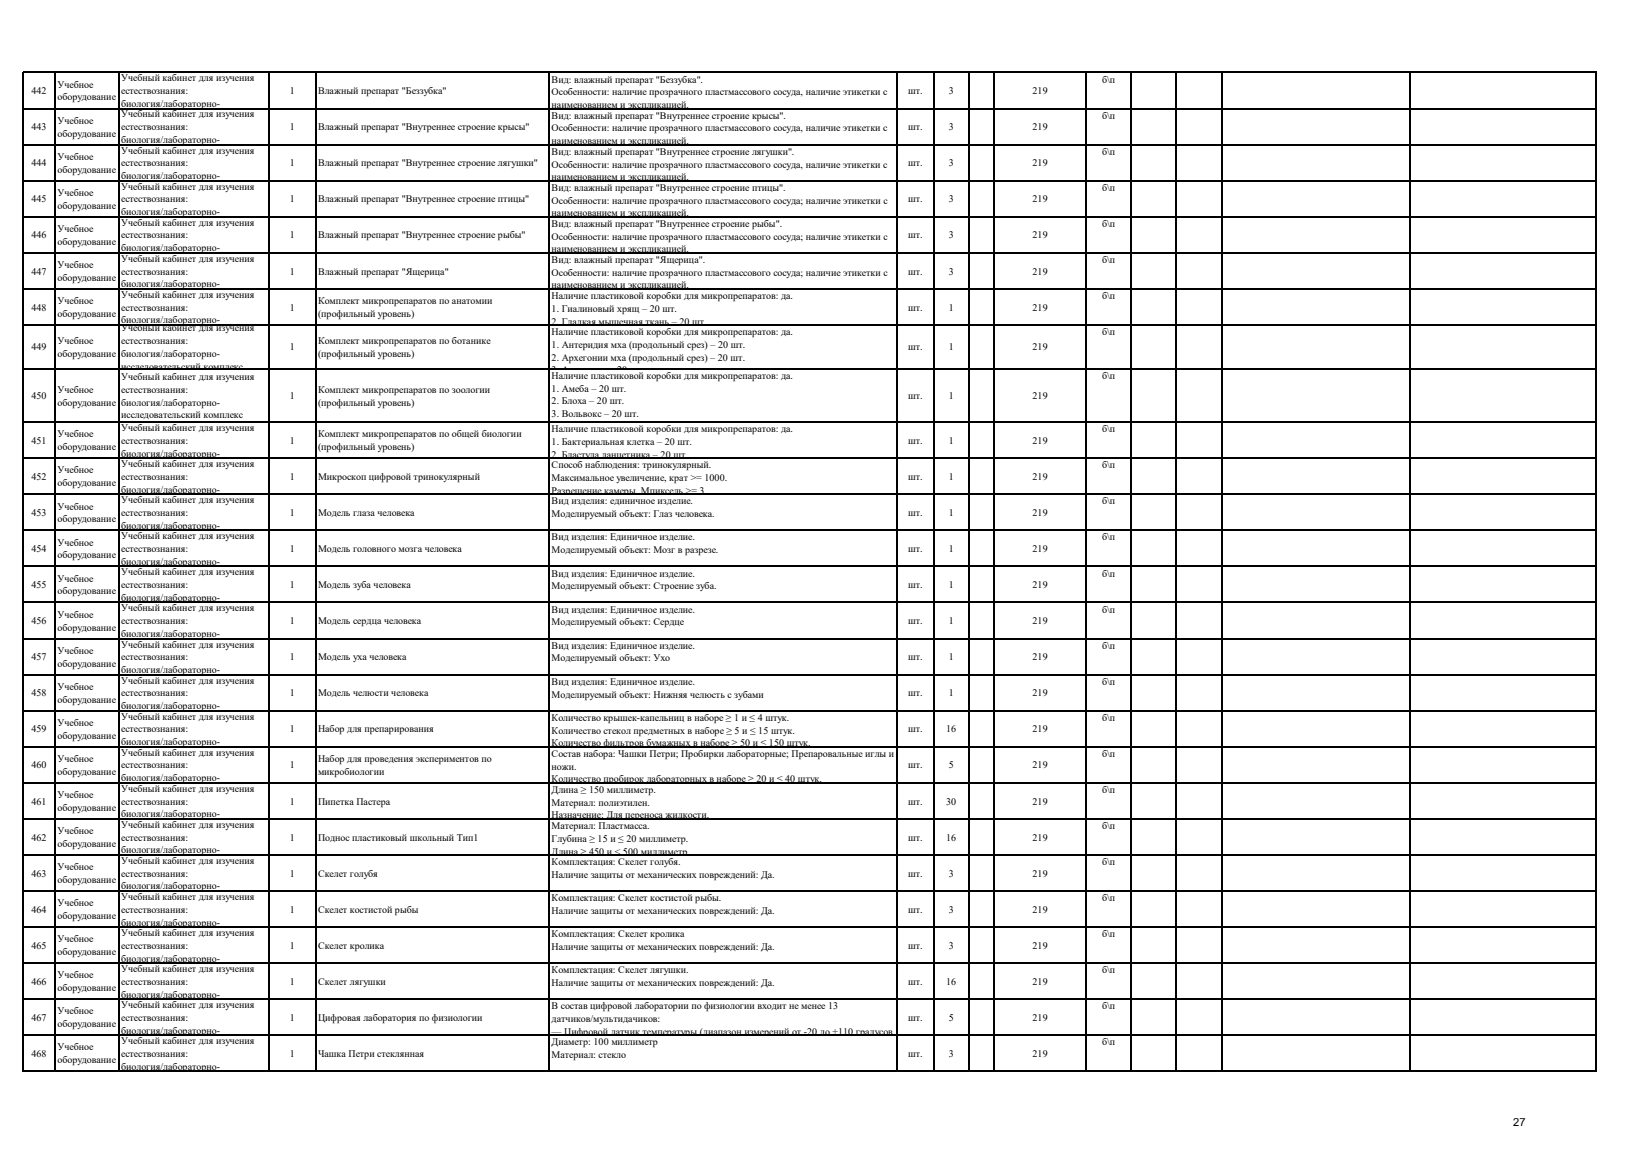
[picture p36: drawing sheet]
<svg xmlns="http://www.w3.org/2000/svg" width="297mm" height="210mm" viewBox="0 0 297 210" stroke-linecap="round" stroke-linejoin="round" font-family="sans-serif">
<defs><g id="words">
<text font-size="2" x="275.4" y="205">27</text>
<g font-size="1.8">
<text x="5.7" y="17.1">442</text>
<text x="10.5" y="16">Учебное</text>
<text x="22.1" y="14.8">Учебный кабинет для изучения</text>
<text x="22.1" y="17.1">естествознания:</text>
<text x="52.8" y="17.1">1</text>
<text x="57.9" y="17.1">Влажный препарат &quot;Беззубка&quot;</text>
<text x="100.4" y="15">Вид: влажный препарат &quot;Беззубка&quot;.</text>
<text x="100.4" y="17.4">Особенности: наличие прозрачного пластмассового сосуда, наличие этикетки с</text>
<text x="165.3" y="17.1">шт.</text>
<text x="172.7" y="17.1">3</text>
<text x="187.9" y="17.1">219</text>
<text x="200.6" y="15">б\п</text>
<text x="5.7" y="23.7">443</text>
<text x="10.5" y="18.3">оборудование</text>
<text x="10.5" y="22.5">Учебное</text>
<text x="22.1" y="19.5">биология/лабораторно-</text>
<text x="22.1" y="21.4">Учебный кабинет для изучения</text>
<text x="22.1" y="23.7">естествознания:</text>
<text x="52.8" y="23.7">1</text>
<text x="57.9" y="23.7">Влажный препарат &quot;Внутреннее строение крысы&quot;</text>
<text x="100.4" y="19.7">наименованием и экспликацией.</text>
<text x="100.4" y="21.6">Вид: влажный препарат &quot;Внутреннее строение крысы&quot;.</text>
<text x="100.4" y="23.9">Особенности: наличие прозрачного пластмассового сосуда, наличие этикетки с</text>
<text x="165.3" y="23.7">шт.</text>
<text x="172.7" y="23.7">3</text>
<text x="187.9" y="23.7">219</text>
<text x="200.6" y="21.6">б\п</text>
<text x="10.5" y="24.9">оборудование</text>
<text x="10.5" y="29.1">Учебное</text>
<text x="22.1" y="26">биология/лабораторно-</text>
<text x="22.1" y="27.9">Учебный кабинет для изучения</text>
<text x="100.4" y="26.3">наименованием и экспликацией.</text>
<text x="100.4" y="28.2">Вид: влажный препарат &quot;Внутреннее строение лягушки&quot;.</text>
<text x="200.6" y="28.2">б\п</text>
<text x="5.7" y="30.3">444</text>
<text x="10.5" y="31.4">оборудование</text>
<text x="10.5" y="35.7">Учебное</text>
<text x="22.1" y="30.3">естествознания:</text>
<text x="22.1" y="32.6">биология/лабораторно-</text>
<text x="22.1" y="34.5">Учебный кабинет для изучения</text>
<text x="52.8" y="30.3">1</text>
<text x="57.9" y="30.3">Влажный препарат &quot;Внутреннее строение лягушки&quot;</text>
<text x="100.4" y="30.5">Особенности: наличие прозрачного пластмассового сосуда, наличие этикетки с</text>
<text x="100.4" y="32.8">наименованием и экспликацией.</text>
<text x="100.4" y="34.7">Вид: влажный препарат &quot;Внутреннее строение птицы&quot;.</text>
<text x="165.3" y="30.3">шт.</text>
<text x="172.7" y="30.3">3</text>
<text x="187.9" y="30.3">219</text>
<text x="200.6" y="34.7">б\п</text>
<text x="5.7" y="36.8">445</text>
<text x="10.5" y="38">оборудование</text>
<text x="22.1" y="36.8">естествознания:</text>
<text x="22.1" y="39.2">биология/лабораторно-</text>
<text x="22.1" y="41.1">Учебный кабинет для изучения</text>
<text x="52.8" y="36.8">1</text>
<text x="57.9" y="36.8">Влажный препарат &quot;Внутреннее строение птицы&quot;</text>
<text x="100.4" y="37">Особенности: наличие прозрачного пластмассового сосуда; наличие этикетки с</text>
<text x="100.4" y="39.4">наименованием и экспликацией.</text>
<text x="100.4" y="41.3">Вид: влажный препарат &quot;Внутреннее строение рыбы&quot;.</text>
<text x="165.3" y="36.8">шт.</text>
<text x="172.7" y="36.8">3</text>
<text x="187.9" y="36.8">219</text>
<text x="200.6" y="41.3">б\п</text>
<text x="5.7" y="43.4">446</text>
<text x="10.5" y="42.2">Учебное</text>
<text x="10.5" y="44.5">оборудование</text>
<text x="22.1" y="43.4">естествознания:</text>
<text x="22.1" y="45.7">биология/лабораторно-</text>
<text x="22.1" y="47.6">Учебный кабинет для изучения</text>
<text x="52.8" y="43.4">1</text>
<text x="57.9" y="43.4">Влажный препарат &quot;Внутреннее строение рыбы&quot;</text>
<text x="100.4" y="43.6">Особенности: наличие прозрачного пластмассового сосуда; наличие этикетки с</text>
<text x="100.4" y="45.9">наименованием и экспликацией.</text>
<text x="100.4" y="47.8">Вид: влажный препарат &quot;Ящерица&quot;.</text>
<text x="165.3" y="43.4">шт.</text>
<text x="172.7" y="43.4">3</text>
<text x="187.9" y="43.4">219</text>
<text x="200.6" y="47.8">б\п</text>
<text x="5.7" y="50">447</text>
<text x="10.5" y="48.8">Учебное</text>
<text x="10.5" y="51.1">оборудование</text>
<text x="22.1" y="50">естествознания:</text>
<text x="22.1" y="52.3">биология/лабораторно-</text>
<text x="52.8" y="50">1</text>
<text x="57.9" y="50">Влажный препарат &quot;Ящерица&quot;</text>
<text x="100.4" y="50.2">Особенности: наличие прозрачного пластмассового сосуда; наличие этикетки с</text>
<text x="100.4" y="52.5">наименованием и экспликацией.</text>
<text x="165.3" y="50">шт.</text>
<text x="172.7" y="50">3</text>
<text x="187.9" y="50">219</text>
<text x="5.7" y="56.5">448</text>
<text x="10.5" y="55.3">Учебное</text>
<text x="10.5" y="57.7">оборудование</text>
<text x="22.1" y="54.2">Учебный кабинет для изучения</text>
<text x="22.1" y="56.5">естествознания:</text>
<text x="22.1" y="58.9">биология/лабораторно-</text>
<text x="52.8" y="56.5">1</text>
<text x="57.9" y="55.3">Комплект микропрепаратов по анатомии</text>
<text x="57.9" y="57.7">(профильный уровень)</text>
<text x="100.4" y="54.4">Наличие пластиковой коробки для микропрепаратов: да.</text>
<text x="100.4" y="56.7">1. Гиалиновый хрящ – 20 шт.</text>
<text x="100.4" y="59.1">2. Гладкая мышечная ткань – 20 шт.</text>
<text x="165.3" y="56.5">шт.</text>
<text x="172.7" y="56.5">1</text>
<text x="187.9" y="56.5">219</text>
<text x="200.6" y="54.4">б\п</text>
<text x="5.7" y="63.8">449</text>
<text x="10.5" y="62.6">Учебное</text>
<text x="10.5" y="64.9">оборудование</text>
<text x="22.1" y="60.3">Учебный кабинет для изучения</text>
<text x="22.1" y="62.6">естествознания:</text>
<text x="22.1" y="64.9">биология/лабораторно-</text>
<text x="52.8" y="63.8">1</text>
<text x="57.9" y="62.6">Комплект микропрепаратов по ботанике</text>
<text x="57.9" y="64.9">(профильный уровень)</text>
<text x="100.4" y="61">Наличие пластиковой коробки для микропрепаратов: да.</text>
<text x="100.4" y="63.3">1. Антеридия мха (продольный срез) – 20 шт.</text>
<text x="100.4" y="65.6">2. Архегонии мха (продольный срез) – 20 шт.</text>
<text x="165.3" y="63.8">шт.</text>
<text x="172.7" y="63.8">1</text>
<text x="187.9" y="63.8">219</text>
<text x="200.6" y="61">б\п</text>
<text x="10.5" y="71.5">Учебное</text>
<text x="22.1" y="67.3">исследовательский комплекс</text>
<text x="22.1" y="69.1">Учебный кабинет для изучения</text>
<text x="22.1" y="71.5">естествознания:</text>
<text x="57.9" y="71.5">Комплект микропрепаратов по зоологии</text>
<text x="100.4" y="68">3. Аспергилл – 20 шт.</text>
<text x="100.4" y="68.9">Наличие пластиковой коробки для микропрепаратов: да.</text>
<text x="100.4" y="71.3">1. Амеба – 20 шт.</text>
<text x="200.6" y="68.9">б\п</text>
<text x="5.7" y="72.6">450</text>
<text x="10.5" y="73.8">оборудование</text>
<text x="22.1" y="73.8">биология/лабораторно-</text>
<text x="22.1" y="76.1">исследовательский комплекс</text>
<text x="52.8" y="72.6">1</text>
<text x="57.9" y="73.8">(профильный уровень)</text>
<text x="100.4" y="73.6">2. Блоха – 20 шт.</text>
<text x="100.4" y="75.9">3. Вольвокс – 20 шт.</text>
<text x="165.3" y="72.6">шт.</text>
<text x="172.7" y="72.6">1</text>
<text x="187.9" y="72.6">219</text>
<text x="5.7" y="80.8">451</text>
<text x="10.5" y="79.6">Учебное</text>
<text x="10.5" y="81.9">оборудование</text>
<text x="22.1" y="78.5">Учебный кабинет для изучения</text>
<text x="22.1" y="80.8">естествознания:</text>
<text x="22.1" y="83.1">биология/лабораторно-</text>
<text x="52.8" y="80.8">1</text>
<text x="57.9" y="79.6">Комплект микропрепаратов по общей биологии</text>
<text x="57.9" y="81.9">(профильный уровень)</text>
<text x="100.4" y="78.2">4. Гидра – 20 шт.</text>
<text x="100.4" y="78.7">Наличие пластиковой коробки для микропрепаратов: да.</text>
<text x="100.4" y="81">1. Бактериальная клетка – 20 шт.</text>
<text x="100.4" y="83.3">2. Бластула ланцетника – 20 шт.</text>
<text x="165.3" y="80.8">шт.</text>
<text x="172.7" y="80.8">1</text>
<text x="187.9" y="80.8">219</text>
<text x="200.6" y="78.7">б\п</text>
<text x="5.7" y="87.4">452</text>
<text x="10.5" y="86.2">Учебное</text>
<text x="10.5" y="88.5">оборудование</text>
<text x="22.1" y="85">Учебный кабинет для изучения</text>
<text x="22.1" y="87.4">естествознания:</text>
<text x="22.1" y="89.7">биология/лабораторно-</text>
<text x="52.8" y="87.4">1</text>
<text x="57.9" y="87.4">Микроскоп цифровой тринокулярный</text>
<text x="100.4" y="85.2">Способ наблюдения: тринокулярный.</text>
<text x="100.4" y="87.6">Максимальное увеличение, крат &gt;= 1000.</text>
<text x="100.4" y="89.9">Разрешение камеры, Мпиксель &gt;= 3.</text>
<text x="165.3" y="87.4">шт.</text>
<text x="172.7" y="87.4">1</text>
<text x="187.9" y="87.4">219</text>
<text x="200.6" y="85.2">б\п</text>
<text x="5.7" y="93.9">453</text>
<text x="10.5" y="92.7">Учебное</text>
<text x="10.5" y="95.1">оборудование</text>
<text x="22.1" y="91.6">Учебный кабинет для изучения</text>
<text x="22.1" y="93.9">естествознания:</text>
<text x="52.8" y="93.9">1</text>
<text x="57.9" y="93.9">Модель глаза человека</text>
<text x="100.4" y="91.8">Вид изделия: единичное изделие.</text>
<text x="100.4" y="94.1">Моделируемый объект: Глаз человека.</text>
<text x="165.3" y="93.9">шт.</text>
<text x="172.7" y="93.9">1</text>
<text x="187.9" y="93.9">219</text>
<text x="200.6" y="91.8">б\п</text>
<text x="5.7" y="100.5">454</text>
<text x="10.5" y="99.3">Учебное</text>
<text x="10.5" y="101.6">оборудование</text>
<text x="22.1" y="96.2">биология/лабораторно-</text>
<text x="22.1" y="98.1">Учебный кабинет для изучения</text>
<text x="22.1" y="100.5">естествознания:</text>
<text x="52.8" y="100.5">1</text>
<text x="57.9" y="100.5">Модель головного мозга человека</text>
<text x="100.4" y="98.4">Вид изделия: Единичное изделие.</text>
<text x="100.4" y="100.7">Моделируемый объект: Мозг в разрезе.</text>
<text x="165.3" y="100.5">шт.</text>
<text x="172.7" y="100.5">1</text>
<text x="187.9" y="100.5">219</text>
<text x="200.6" y="98.4">б\п</text>
<text x="5.7" y="107">455</text>
<text x="10.5" y="105.9">Учебное</text>
<text x="22.1" y="102.8">биология/лабораторно-</text>
<text x="22.1" y="104.7">Учебный кабинет для изучения</text>
<text x="22.1" y="107">естествознания:</text>
<text x="52.8" y="107">1</text>
<text x="57.9" y="107">Модель зуба человека</text>
<text x="100.4" y="104.9">Вид изделия: Единичное изделие.</text>
<text x="100.4" y="107.2">Моделируемый объект: Строение зуба.</text>
<text x="165.3" y="107">шт.</text>
<text x="172.7" y="107">1</text>
<text x="187.9" y="107">219</text>
<text x="200.6" y="104.9">б\п</text>
<text x="5.7" y="113.6">456</text>
<text x="10.5" y="108.2">оборудование</text>
<text x="10.5" y="112.4">Учебное</text>
<text x="22.1" y="109.4">биология/лабораторно-</text>
<text x="22.1" y="111.3">Учебный кабинет для изучения</text>
<text x="22.1" y="113.6">естествознания:</text>
<text x="52.8" y="113.6">1</text>
<text x="57.9" y="113.6">Модель сердца человека</text>
<text x="100.4" y="111.5">Вид изделия: Единичное изделие.</text>
<text x="100.4" y="113.8">Моделируемый объект: Сердце</text>
<text x="165.3" y="113.6">шт.</text>
<text x="172.7" y="113.6">1</text>
<text x="187.9" y="113.6">219</text>
<text x="200.6" y="111.5">б\п</text>
<text x="10.5" y="114.7">оборудование</text>
<text x="10.5" y="119">Учебное</text>
<text x="22.1" y="115.9">биология/лабораторно-</text>
<text x="22.1" y="117.8">Учебный кабинет для изучения</text>
<text x="100.4" y="118.1">Вид изделия: Единичное изделие.</text>
<text x="200.6" y="118.1">б\п</text>
<text x="5.7" y="120.2">457</text>
<text x="10.5" y="121.3">оборудование</text>
<text x="10.5" y="125.5">Учебное</text>
<text x="22.1" y="120.2">естествознания:</text>
<text x="22.1" y="122.5">биология/лабораторно-</text>
<text x="22.1" y="124.4">Учебный кабинет для изучения</text>
<text x="52.8" y="120.2">1</text>
<text x="57.9" y="120.2">Модель уха человека</text>
<text x="100.4" y="120.4">Моделируемый объект: Ухо</text>
<text x="100.4" y="124.6">Вид изделия: Единичное изделие.</text>
<text x="165.3" y="120.2">шт.</text>
<text x="172.7" y="120.2">1</text>
<text x="187.9" y="120.2">219</text>
<text x="200.6" y="124.6">б\п</text>
<text x="5.7" y="126.7">458</text>
<text x="10.5" y="127.9">оборудование</text>
<text x="22.1" y="126.7">естествознания:</text>
<text x="22.1" y="129.1">биология/лабораторно-</text>
<text x="22.1" y="131">Учебный кабинет для изучения</text>
<text x="52.8" y="126.7">1</text>
<text x="57.9" y="126.7">Модель челюсти человека</text>
<text x="100.4" y="126.9">Моделируемый объект: Нижняя челюсть с зубами</text>
<text x="100.4" y="131.2">Количество крышек-капельниц в наборе ≥ 1 и ≤ 4 штук.</text>
<text x="165.3" y="126.7">шт.</text>
<text x="172.7" y="126.7">1</text>
<text x="187.9" y="126.7">219</text>
<text x="200.6" y="131.2">б\п</text>
<text x="5.7" y="133.3">459</text>
<text x="10.5" y="132.1">Учебное</text>
<text x="10.5" y="134.4">оборудование</text>
<text x="22.1" y="133.3">естествознания:</text>
<text x="22.1" y="135.6">биология/лабораторно-</text>
<text x="22.1" y="137.5">Учебный кабинет для изучения</text>
<text x="52.8" y="133.3">1</text>
<text x="57.9" y="133.3">Набор для препарирования</text>
<text x="100.4" y="133.5">Количество стекол предметных в наборе ≥ 5 и ≤ 15 штук.</text>
<text x="100.4" y="135.8">Количество фильтров бумажных в наборе ≥ 50 и ≤ 150 штук.</text>
<text x="100.4" y="137.7">Состав набора: Чашки Петри; Пробирки лабораторные; Препаровальные иглы и</text>
<text x="165.3" y="133.3">шт.</text>
<text x="172.2" y="133.3">16</text>
<text x="187.9" y="133.3">219</text>
<text x="200.6" y="137.7">б\п</text>
<text x="5.7" y="139.9">460</text>
<text x="10.5" y="138.7">Учебное</text>
<text x="10.5" y="141">оборудование</text>
<text x="22.1" y="139.9">естествознания:</text>
<text x="22.1" y="142.2">биология/лабораторно-</text>
<text x="52.8" y="139.9">1</text>
<text x="57.9" y="138.7">Набор для проведения экспериментов по</text>
<text x="57.9" y="141">микробиологии</text>
<text x="100.4" y="140.1">ножи.</text>
<text x="100.4" y="142.4">Количество пробирок лабораторных в наборе ≥ 20 и ≤ 40 штук.</text>
<text x="165.3" y="139.9">шт.</text>
<text x="172.7" y="139.9">5</text>
<text x="187.9" y="139.9">219</text>
<text x="5.7" y="146.4">461</text>
<text x="10.5" y="145.2">Учебное</text>
<text x="10.5" y="147.6">оборудование</text>
<text x="22.1" y="144.1">Учебный кабинет для изучения</text>
<text x="22.1" y="146.4">естествознания:</text>
<text x="22.1" y="148.7">биология/лабораторно-</text>
<text x="52.8" y="146.4">1</text>
<text x="57.9" y="146.4">Пипетка Пастера</text>
<text x="100.4" y="144.3">Длина ≥ 150 миллиметр.</text>
<text x="100.4" y="146.6">Материал: полиэтилен.</text>
<text x="100.4" y="149">Назначение: Для переноса жидкости.</text>
<text x="165.3" y="146.4">шт.</text>
<text x="172.2" y="146.4">30</text>
<text x="187.9" y="146.4">219</text>
<text x="200.6" y="144.3">б\п</text>
<text x="5.7" y="153">462</text>
<text x="10.5" y="151.8">Учебное</text>
<text x="10.5" y="154.1">оборудование</text>
<text x="22.1" y="150.6">Учебный кабинет для изучения</text>
<text x="22.1" y="153">естествознания:</text>
<text x="22.1" y="155.3">биология/лабораторно-</text>
<text x="52.8" y="153">1</text>
<text x="57.9" y="153">Поднос пластиковый школьный Тип1</text>
<text x="100.4" y="150.9">Материал: Пластмасса.</text>
<text x="100.4" y="153.2">Глубина ≥ 15 и ≤ 20 миллиметр.</text>
<text x="100.4" y="155.5">Длина ≥ 450 и &lt; 500 миллиметр.</text>
<text x="165.3" y="153">шт.</text>
<text x="172.2" y="153">16</text>
<text x="187.9" y="153">219</text>
<text x="200.6" y="150.9">б\п</text>
<text x="5.7" y="159.5">463</text>
<text x="10.5" y="158.4">Учебное</text>
<text x="10.5" y="160.7">оборудование</text>
<text x="22.1" y="157.2">Учебный кабинет для изучения</text>
<text x="22.1" y="159.5">естествознания:</text>
<text x="22.1" y="161.9">биология/лабораторно-</text>
<text x="52.8" y="159.5">1</text>
<text x="57.9" y="159.5">Скелет голубя</text>
<text x="100.4" y="157.4">Комплектация: Скелет голубя.</text>
<text x="100.4" y="159.8">Наличие защиты от механических повреждений: Да.</text>
<text x="165.3" y="159.5">шт.</text>
<text x="172.7" y="159.5">3</text>
<text x="187.9" y="159.5">219</text>
<text x="200.6" y="157.4">б\п</text>
<text x="5.7" y="166.1">464</text>
<text x="10.5" y="164.9">Учебное</text>
<text x="10.5" y="167.3">оборудование</text>
<text x="22.1" y="163.8">Учебный кабинет для изучения</text>
<text x="22.1" y="166.1">естествознания:</text>
<text x="52.8" y="166.1">1</text>
<text x="57.9" y="166.1">Скелет костистой рыбы</text>
<text x="100.4" y="164">Комплектация: Скелет костистой рыбы.</text>
<text x="100.4" y="166.3">Наличие защиты от механических повреждений: Да.</text>
<text x="165.3" y="166.1">шт.</text>
<text x="172.7" y="166.1">3</text>
<text x="187.9" y="166.1">219</text>
<text x="200.6" y="164">б\п</text>
<text x="5.7" y="172.7">465</text>
<text x="10.5" y="171.5">Учебное</text>
<text x="10.5" y="173.8">оборудование</text>
<text x="22.1" y="168.4">биология/лабораторно-</text>
<text x="22.1" y="170.3">Учебный кабинет для изучения</text>
<text x="22.1" y="172.7">естествознания:</text>
<text x="52.8" y="172.7">1</text>
<text x="57.9" y="172.7">Скелет кролика</text>
<text x="100.4" y="170.6">Комплектация: Скелет кролика</text>
<text x="100.4" y="172.9">Наличие защиты от механических повреждений: Да.</text>
<text x="165.3" y="172.7">шт.</text>
<text x="172.7" y="172.7">3</text>
<text x="187.9" y="172.7">219</text>
<text x="200.6" y="170.6">б\п</text>
<text x="5.7" y="179.2">466</text>
<text x="10.5" y="178">Учебное</text>
<text x="22.1" y="175">биология/лабораторно-</text>
<text x="22.1" y="176.9">Учебный кабинет для изучения</text>
<text x="22.1" y="179.2">естествознания:</text>
<text x="52.8" y="179.2">1</text>
<text x="57.9" y="179.2">Скелет лягушки</text>
<text x="100.4" y="177.1">Комплектация: Скелет лягушки.</text>
<text x="100.4" y="179.4">Наличие защиты от механических повреждений: Да.</text>
<text x="165.3" y="179.2">шт.</text>
<text x="172.2" y="179.2">16</text>
<text x="187.9" y="179.2">219</text>
<text x="200.6" y="177.1">б\п</text>
<text x="5.7" y="185.8">467</text>
<text x="10.5" y="180.4">оборудование</text>
<text x="10.5" y="184.6">Учебное</text>
<text x="22.1" y="181.6">биология/лабораторно-</text>
<text x="22.1" y="183.5">Учебный кабинет для изучения</text>
<text x="22.1" y="185.8">естествознания:</text>
<text x="52.8" y="185.8">1</text>
<text x="57.9" y="185.8">Цифровая лаборатория по физиологии</text>
<text x="100.4" y="183.7">В состав цифровой лаборатории по физиологии входит не менее 13</text>
<text x="165.3" y="185.8">шт.</text>
<text x="172.7" y="185.8">5</text>
<text x="187.9" y="185.8">219</text>
<text x="200.6" y="183.7">б\п</text>
<text x="10.5" y="186.9">оборудование</text>
<text x="10.5" y="191.2">Учебное</text>
<text x="22.1" y="188.1">биология/лабораторно-</text>
<text x="22.1" y="190">Учебный кабинет для изучения</text>
<text x="100.4" y="186">датчиков/мультидачиков:</text>
<text x="100.4" y="188.3">— Цифровой датчик температуры (диапазон измерений от -20 до +110 градусов</text>
<text x="100.4" y="190.2">Диаметр: 100 миллиметр</text>
<text x="200.6" y="190.2">б\п</text>
<text x="5.7" y="192.4">468</text>
<text x="10.5" y="193.5">оборудование</text>
<text x="22.1" y="192.4">естествознания:</text>
<text x="22.1" y="194.7">биология/лабораторно-</text>
<text x="52.8" y="192.4">1</text>
<text x="57.9" y="192.4">Чашка Петри стеклянная</text>
<text x="100.4" y="192.6">Материал: стекло</text>
<text x="165.3" y="192.4">шт.</text>
<text x="172.7" y="192.4">3</text>
<text x="187.9" y="192.4">219</text>
</g>
</g></defs>
<g fill="none" stroke="#000" stroke-width=".21">
<path d="M4.2 13.1v182M4.3 13.2h286.3M4.3 19.7h286.3M10.1 13.3v181.8M21.7 13.3v181.8M48.9 13.3v181.8M57.5 13.3v181.8M100 13.3v181.8M163.3 13.3v181.8M169.9 13.3v181.8M176.3 13.3v181.8M180.9 13.3v181.8"/>
<path d="M197.7 13.3v181.8M205.8 13.3v181.8M214 13.3v181.8M222.3 13.3v181.8M256.6 13.3v181.8M290.5 13.3v181.8M4.3 26.3h286.3M4.3 32.9h286.3M4.3 39.4h286.3M4.3 46h286.3M4.3 52.6h286.3M4.3 59.1h286.3"/>
<path d="M4.3 67.1h286.3M4.3 76.8h286.3M4.3 83.4h286.3M4.3 90h286.3M4.3 96.5h286.3M4.3 103.1h286.3M4.3 109.6h286.3M4.3 116.2h286.3M4.3 122.8h286.3M4.3 129.3h286.3M4.3 135.9h286.3M4.3 142.5h286.3"/>
<path d="M4.3 149h286.3M4.3 162.2h286.3M4.3 168.7h286.3M4.3 175.3h286.3M4.3 181.8h286.3M4.3 188.4h286.3M4.3 195h286.3"/>
</g>
<path d="M4.3 155.6h286.3" fill="none" stroke="#000" stroke-width=".22"/>
<use href="#words"/>
</svg>
